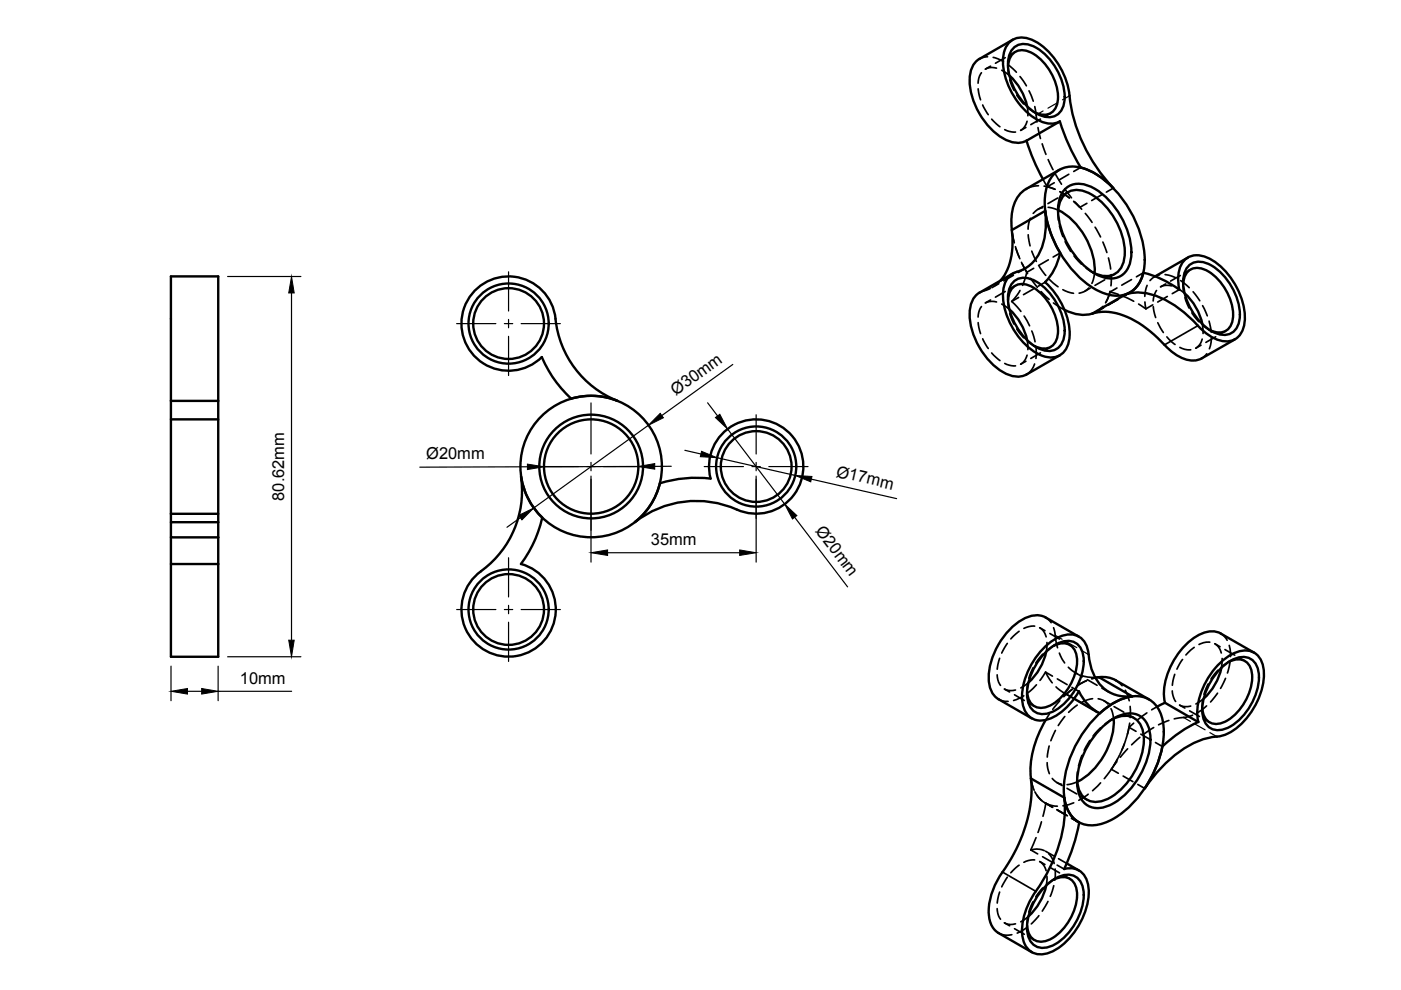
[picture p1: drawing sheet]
<svg xmlns="http://www.w3.org/2000/svg" width="297mm" height="210mm" viewBox="0 0 297 210" stroke-linecap="round" stroke-linejoin="round" font-family="sans-serif">
<defs><g id="words">
<g font-size="3.5">
<text x="143.3" y="83.9" transform="rotate(-36 143.3 83.9)">Ø30mm</text>
<text x="90.4" y="97.4">Ø20mm</text>
<text x="177.1" y="101" transform="rotate(13 177.1 101)">Ø17mm</text>
<text x="60.3" y="106.2" transform="rotate(-90 60.3 106.2)">80.62mm</text>
<text x="172.8" y="112.5" transform="rotate(53 172.8 112.5)">Ø20mm</text>
<text x="138" y="115.6">35mm</text>
<text x="50.9" y="145">10mm</text>
</g>
</g></defs>
<!-- layer: Visible -->
<g fill="none" stroke="#000" stroke-width=".51">
<path d="M207.7 12.5a5 5 0 0 0-2.1 4.6 15.3 15.3 0 0 0 7.9 12.7 4.7 4.7 0 0 0 4.1 0M213.7 14a3.1 3.1 0 0 1 1.4-2.9 3.1 3.1 0 0 1 3.2-.1 11.3 11.3 0 0 1 6 10.4 3.1 3.1 0 0 1-1.7 2.7 3.1 3.1 0 0 1-3.3-.3M214 16a12.4 12.4 0 0 1 3.8 6.5M214.7 8.4l-7.1 4.1M214.9 10.2a3.9 3.9 0 0 1 4.8-.1 12.9 12.9 0 0 1 6 11.5 3.4 3.4 0 0 1-5 2.9 12.6 12.6 0 0 1-6.9-12l.2-.9zM217.6 29.8a42.7 42.7 0 0 0 3.5 8.2M223.8 36.6a6.3 6.3 0 0 1 7.1-.5 22.7 22.7 0 0 1 11.3 14.8 11.6 11.6 0 0 1-1.1 9.8 6.1 6.1 0 0 1-7.8 1.2 22.7 22.7 0 0 1-11.3-14.8 11.6 11.6 0 0 1 1.1-9.8zM224.6 36l-7.1 4.1a7.3 7.3 0 0 0-3.1 6.3l.1 2.4M224.7 25.8a5.2 5.2 0 0 1-5.5-.9 15.5 15.5 0 0 1-6.5-12.6 4 4 0 0 1 5-4.2 13.4 13.4 0 0 1 7.9 7.8 16.1 16.1 0 0 1 1.3 5.8 34.5 34.5 0 0 0 9.1 18.2M224.7 25.8l-7.1 4M224.7 25.8a44.2 44.2 0 0 0 4.4 9.7 14.6 14.6 0 0 1 6.9 4.4M225.9 40a4.6 4.6 0 0 1 5.1-.5 16.5 16.5 0 0 1 8.8 15.2 4.4 4.4 0 0 1-6.6 3.8 16.5 16.5 0 0 1-8.8-15.2 5.4 5.4 0 0 1 1.5-3.3z"/>
<path d="M214.7 58l-7.1 4.1M214.9 59.8a3.9 3.9 0 0 1 4.8-.1 12.9 12.9 0 0 1 6 11.5 3.4 3.4 0 0 1-5 2.9 12.6 12.6 0 0 1-6.9-12l.2-.9zM215.6 57.6a4.2 4.2 0 0 0-2.9 3.9 15.2 15.2 0 0 0 7.4 13.5 4.4 4.4 0 0 0 5.5-.4 8.4 8.4 0 0 0 .5-7.8 16.7 16.7 0 0 0-4.5-7 12.1 12.1 0 0 0 3.2-6.2 23.3 23.3 0 0 1-3.2-8.9l-7.1 4.1a13.7 13.7 0 0 1-2.4 10.7M221.6 44.7a14.5 14.5 0 0 1-1.9 10 7.3 7.3 0 0 1-4.1 2.9M224.3 44.9a4.3 4.3 0 0 1 3.4-4.6 8 8 0 0 1 6.5 3.2 15.1 15.1 0 0 1 4.2 11 4 4 0 0 1-5.7 3.7l-1-.4M224.4 44.5a15.2 15.2 0 0 1 7.7 13.4M242.4 57.8a20.7 20.7 0 0 1 7.6 3.6 6.9 6.9 0 0 1 1.4-6.5 4.7 4.7 0 0 1 5.6 .2 15.2 15.2 0 0 1 6.9 13.4 4 4 0 0 1-6.2 3.4 13.8 13.8 0 0 1-4.9-4.1 18.7 18.7 0 0 0-10.9-5.8l-2.2 .1-1 .3a6 6 0 0 0 3.7-4.6zM251.9 54.6l-7 4M252 56.4a3.9 3.9 0 0 1 4.9-.1 12.9 12.9 0 0 1 5.9 11.5 3.4 3.4 0 0 1-5 2.9 12.6 12.6 0 0 1-6.9-12l.3-.9zM207.7 62.1a5 5 0 0 0-2.1 4.5 15.3 15.3 0 0 0 7.9 12.7 4.7 4.7 0 0 0 4.1 .1l7.1-4.1M213.7 63.6a3.1 3.1 0 0 1 1.4-2.9 3.1 3.1 0 0 1 3.2-.1 11.3 11.3 0 0 1 6 10.3 3.1 3.1 0 0 1-1.7 2.8 3.1 3.1 0 0 1-3.3-.3M214 65.6a12.4 12.4 0 0 1 3.8 6.5"/>
<path d="M225.7 65.7a7.8 7.8 0 0 0 5.9 .8M238.7 62.4l-7.1 4.1a11.8 11.8 0 0 1 9.8 2l3.2 2.4 2.3 2.2M246.9 73.1a8.4 8.4 0 0 0 6.5 3.3l1.4-.4M250.9 60.2a3.1 3.1 0 0 1 1.3-2.9 3.1 3.1 0 0 1 3.2-.1 11.3 11.3 0 0 1 6 10.3 3.1 3.1 0 0 1-1.7 2.8 3.1 3.1 0 0 1-3.2-.3M251.2 62.2a12.4 12.4 0 0 1 3.7 6.5M261.9 71.9l-7.1 4.1M36.2 85v-26.4h10.1v26.4M36.2 85v3.9M36.2 85h10.1M46.3 88.9v21.8M46.3 85v3.9h-10.1v20M130.9 85a21.3 21.3 0 0 1-13.3-18.6 10 10 0 0 0-13.7-7 10 10 0 0 0-4.4 14.8 10 10 0 0 0 15.4 1.5 25.2 25.2 0 0 0 6.2 8.8 15 15 0 0 1 9.8 .5"/>
<path d="M36.2 113.9v25.3h10.1v-19.6M36.2 108.9v1.8M36.2 119.6h10.1M36.2 108.9h10.1M46.3 113.9v5.7M46.3 110.7v3.2M46.3 110.7h-10.1v3.2h10.1M110.5 101.1a15.3 15.3 0 0 0 4.5 8.7 25.7 25.7 0 0 1-4.5 9.8 10 10 0 0 1 6.2 14.3 10 10 0 0 1-15.4 2.9 10 10 0 0 1 .7-15.7 21.1 21.1 0 0 0 8.5-20M150.7 101.5a10 10 0 0 1 9.3-12.6 10 10 0 0 1 10.1 12 10 10 0 0 1-13.9 7.1M150.7 101.5a26.1 26.1 0 0 0-10.8 1 15 15 0 0 1-5.3 8.2M156.2 108.1a21 21 0 0 0-21.6 2.6M221.8 138.2a12.4 12.4 0 0 1-3.7 6.5"/>
<path d="M222 138a6 6 0 0 1 5.3-2 3.9 3.9 0 0 1 2.5 4.2 12.9 12.9 0 0 1-7 10.9 3.4 3.4 0 0 1-5-2.9 12.8 12.8 0 0 1 4.2-10.2zM223.4 136.9a3.1 3.1 0 0 1 3.2-.3 3.1 3.1 0 0 1 1.7 2.8 11.3 11.3 0 0 1-6 10.3 3.1 3.1 0 0 1-3.2-.1 3.1 3.1 0 0 1-1.3-2.9M228.7 135l-7-4.1a5 5 0 0 0-5 .5 15.3 15.3 0 0 0-7 13.3 4.7 4.7 0 0 0 2 3.5l7.1 4.1M230.8 138.8a4.1 4.1 0 0 0-6.2-3.8 15.2 15.2 0 0 0-7.9 13.2 4.4 4.4 0 0 0 3.3 4.5 8.2 8.2 0 0 0 6.6-3.2l2.2-2.9a9.6 9.6 0 0 0 4.4 4.6 13.2 13.2 0 0 1 6.9-3.6M230.8 138.7a9.5 9.5 0 0 0 5 8.4 8.3 8.3 0 0 0 4.3 .5M265.9 138.4l-7.1-4.1a5 5 0 0 0-5 .5 15.2 15.2 0 0 0-7 13.3l.2 .9M221.7 152.7a20.6 20.6 0 0 0-3.1 12.3M227.7 148.1l4.9 2.9M232.8 151.6a11.5 11.5 0 0 1 9-3.9 6.2 6.2 0 0 1 4.9 6.1 22.8 22.8 0 0 1-7.2 17.2 11.5 11.5 0 0 1-9 3.9 6.2 6.2 0 0 1-4.9-6.1 22.8 22.8 0 0 1 7.2-17.2zM233 143.6l-.8 .1M233 143.6l7.1 4.1M233 143.6h1.3l1.7 .4 7.6 4.3"/>
<path d="M233.3 154.5a9.3 9.3 0 0 1 6.8-3.2 4.4 4.4 0 0 1 3.8 4.3 16.5 16.5 0 0 1-8.8 15.2 4.4 4.4 0 0 1-6.7-3.9 16.5 16.5 0 0 1 4.9-12.4zM235.8 152.5a4.3 4.3 0 0 1 5.7 .6 8 8 0 0 1 .5 7.3 15.1 15.1 0 0 1-7.4 9.1 4 4 0 0 1-6.1-3l-.1-1.1M236.1 152.4a15.2 15.2 0 0 1-7.7 13.4M247 149l7.1 4.1M247 149l-1.7 .8M254.1 153.1a28 28 0 0 0-7.7 5.2 24.4 24.4 0 0 1-3.7 8.8M254.1 153.1a13.8 13.8 0 0 1 3.5-11.4 9.6 9.6 0 0 1 6.4-3.8 4.1 4.1 0 0 1 4 4.4 15 15 0 0 1-8.3 13.5l-.8 .3a17.4 17.4 0 0 0-11 5.1l-3.2 3.3-2 2.7M259 141.6a12.4 12.4 0 0 1-3.8 6.5M259.2 141.4a6 6 0 0 1 5.3-2 3.9 3.9 0 0 1 2.4 4.2 12.9 12.9 0 0 1-7 10.9 3.4 3.4 0 0 1-4.9-2.9 12.8 12.8 0 0 1 4.2-10.2zM260.5 140.3a3.1 3.1 0 0 1 3.2-.3 3.1 3.1 0 0 1 1.7 2.8 11.3 11.3 0 0 1-5.9 10.3 3.1 3.1 0 0 1-3.3-.1 3.1 3.1 0 0 1-1.3-2.9M225.7 169.1a6.8 6.8 0 0 0 3.1 5.3 39 39 0 0 1-3.2 9.9 3.8 3.8 0 0 1 5.1 3.1 14.2 14.2 0 0 1-4 11.6 9.1 9.1 0 0 1-6.3 3.3 3.9 3.9 0 0 1-3.6-3.8 13.9 13.9 0 0 1 2.8-9.5 31.3 31.3 0 0 0 6.2-18.6l-.2-1.3-7-4a29.4 29.4 0 0 1-5.4 18.9 15 15 0 0 0-3.5 10.3 4.5 4.5 0 0 0 2 3.5l7.1 4.1M221.8 187.8a12.4 12.4 0 0 1-3.7 6.5"/>
<path d="M222 187.6a6 6 0 0 1 5.3-2 3.9 3.9 0 0 1 2.5 4.2 12.9 12.9 0 0 1-7 10.8 3.4 3.4 0 0 1-5-2.8 12.8 12.8 0 0 1 4.2-10.2zM223.4 186.5a3.1 3.1 0 0 1 3.2-.3 3.1 3.1 0 0 1 1.7 2.7 11.3 11.3 0 0 1-6 10.4 3.1 3.1 0 0 1-3.2-.1 3.1 3.1 0 0 1-1.3-2.9M226.2 183.1l2.5 1.5"/>
<circle cx="107.8" cy="68.6" r="8.5"/>
<circle cx="107.8" cy="68.6" r="7.5"/>
<circle cx="125.3" cy="98.9" r="15"/>
<circle cx="125.3" cy="98.9" r="11"/>
<circle cx="125.3" cy="98.9" r="10"/>
<circle cx="160.3" cy="98.9" r="8.5"/>
<circle cx="160.3" cy="98.9" r="7.5"/>
<circle cx="107.8" cy="129.2" r="8.5"/>
<circle cx="107.8" cy="129.2" r="7.5"/>
</g>
<!-- layer: Hidden -->
<g fill="none" stroke="#000" stroke-width=".36">
<path d="M207.4 18.8l.5 2.4M208.1 15.4l-.6 1.2-.1 1M209.4 12l-.8 .1-1 .4M210 14l-1.1 .7M210.6 12.2l2.1 .9M211.3 14.4a2.95 2.95 0 0 0-2.3 .2M212.4 14.9l1.6 1.1M213.1 12.2l-2 1.2M213.7 13.6v.8M213.7 14l.1 1.8M213.7 13.7l1.8 1.6M214.1 16.9l.9 2.2"/>
<path d="M215.3 11l-1.2 .6M216.3 16.2l1.3 2M218.2 19.3l.9 2.2M208.3 22.3l1.2 2M210.2 25.3l1.8 1.6M213 27.5l1 .4 1.3 .1M215.6 20.2l1.4 1.8M217.5 27l-1.1 .7M217.8 25.7l-.4 1-1 .9M217.8 22.6l.1 1.9M217.9 22.9l1.4 .9M219 23.6l.7 .4"/>
<path d="M219.4 22.6l.5 3.3M220.1 27l.5 2.4M220.2 39.4h-.2a5.2 5.2 0 0 0-2.5 .7M220.6 25.2l-2.1 1.2M221 30.5l.8 2.2M221.1 38l.9 1.6M221.4 39.5l2.2 .6M222.2 33.8l1.1 2.2M222.8 24l-1.2 .7M223.5 38.7l-1.5 .9 1.7 .5M223.8 37l1.3 2.1M226.6 36.9l-2 1.3"/>
<path d="M229.1 35.5l-1.5 .9M236 39.9l-1.4 .8M212.1 59.5l-1.1 1.1M214.9 58.4l-2.1 1.2M215 51.1l-.5-2.3 .6 2.7M215.3 52.3l.8 2.2M215.4 52.6l.8 2.3M216.6 55.6l1.1 2.1M216.7 55.9l1.2 2.1M217.4 56.9l-1.5 .9M217.7 57.7l-.9 2.8M218 49.8l.4 2.3"/>
<path d="M218.5 46.3l-.4 1.1-.1 1.2M218.5 59l1.4 1.9M218.8 53.2l.9 2.2M219.2 56.9l-1.5 .8M220.3 56.5l1.4 1.9M221 44l-.2 .1a3.3 3.3 0 0 0-1.7 1.1M221.1 43.8l-1.1 .6M221.6 59.9l-1.5 .8M222.2 44l2.1 .5M222.3 55.1l-2.1 1.2M222.5 59.3l1.8 1.5M224.2 42l-2 1.2"/>
<path d="M224.3 45l.1 1.7M224.3 44.5v.8M224.6 47.9l.7 2.3M224.7 40.6l2 1.3M224.8 40.7l2 1.3M224.8 53.7l-1.5 .8M225.7 40l1.5 1.9M225.8 51.2l1.2 2.1M226.4 40.7l-1.1 .7M227.6 42.7l1.7 1.7M227.7 42.7l1.3 1.3M227.7 54.3l1.6 1.7"/>
<path d="M227.9 42.9l1.1 1.1M230.1 45.2l1.4 2M230.2 56.8l1.5 1M230.4 43.1l-1.4 .9M231.4 57.6l.7 .4M232.1 57.9l-.6 2.2M232.2 48.2l1.1 2M233.5 41.3l-2 1.2M233.8 51.3l.9 2.2M234.2 59.3l-2 1.2M235 54.7l.5 2.3M235.6 58.2l-.1 2.4"/>
<path d="M236.4 58.1l-1.1 .6M239.9 59.3l-2.1 1.2M242.4 57.8l-1.5 .9M244.9 58.6l-.1 .1M245.8 58.3l-1.2 .5-.8 .7M247 58.2l.8 .1 1.5 .6M250.3 58.4l-2.1 1.2M250.3 59.5l1.8 1.5M250.8 59.8v.8M252.4 57.2l-1.1 .6M207.4 68.4l.5 2.3M208.1 65l-.4 .7-.3 1.5"/>
<path d="M208.3 71.8l1.2 2.1M210 61.2l-2.4 .9M210 63.6l-1.1 .6M210.2 74.8l1.8 1.6M211.3 64l-1.1-.1-1.2 .3M211.8 60.1l-1.5 .9M212.4 64.5l1.6 1.1M213 77.1l1 .3 1.3 .2M213.1 61.8l-2 1.2M213.7 63.2v.8M213.7 63.6l.1 1.7M214.1 66.5l.9 2.2"/>
<path d="M214.5 63.9l2 2.1M215.3 60.6l-1.2 .6M215.6 69.7l1.4 1.9M216 63.1l-1.5 .8M216.3 61.6l-1.8 2.3M217.1 67l1.2 2.1M217.5 76.6l-1.1 .6M217.8 75.3l-.2 .5a2.73 2.73 0 0 1-1.2 1.4M217.8 72.1l.1 2M217.9 72.4l1.4 1M218.8 70.2l.7 2.3M219 73.2l.7 .4"/>
<path d="M219.1 61.3l-2.1 1.2M219.4 77.2l-.6 1.1-1.2 1.1M219.6 73.6v2.4M220.6 74.8l-2.1 1.2M220.7 61.8l1.7 1.7M222.8 73.6l-1.2 .6M223.4 64.2l2.3 1.5M225.3 61.4l1.2 .5 1.1 .3M230.8 61.1l-.1 .1a3.2 3.2 0 0 1-1.9 1M231.1 61.1l-1.1 .6M233.8 65l-1.1 .9-1.1 .6a4.9 4.9 0 0 0 2.1-1.3M234 65.2l-1.5 .9"/>
<path d="M235.3 61.9l1.8 .5M235.3 61.9l-.9 2.3M235.4 61.8l-.9 2.2M236.8 61.1l-1.5 .8M237.1 63.5l-2.1 1.1M238.2 62.8l2.2 1.1M239.6 62l-1.5 .9M241.4 64.5l1.6 1M242.7 64l.3 1.5M243.2 60.5l-.5 2.3M244.4 64.6l-1.4 .9M244.5 65l.5 2.3"/>
<path d="M245.2 61.6l-.5 1.2-.2 1M245.5 68.4l1.2 2.1M247.2 60.2l-1.2 .6M247.4 71.4l1.7 1.6M247.5 62.9l-2.1 1.1M248.4 60.6l-1-.1-1.3 .3M249.5 61.1l1.7 1.1M250 61.4l-1.5 .9M250.1 73.7l1 .4 1.4 .1M250.8 60.2l.2 1.7M251.2 63.1l.9 2.2M252.7 66.3l1.5 1.9"/>
<path d="M253 61.9l1.4 1.9M254.6 73.2l-1.1 .6M254.9 71.9a3 3 0 0 1-1.3 1.9M254.9 68.7l.2 2M255 64.8l1 2.2M255 69l1.5 1M255.9 75l-1.1 1M256.1 69.8l.7 .4M256.3 68.1l.5 2.3M256.8 71.6v1l-.4 1.3M257.7 71.4l-2 1.2M259.9 70.2l-1.1 .6"/>
<path d="M211.9 139.6l-.5 2.3M213.6 136.4l-1.2 2.1M216.1 133.9l-1.8 1.6M219.4 132.8l-1.3 .1-1 .3M220.4 133.1l1.2 .6M220.5 133.1l.6 .6 .7 1.3M221.1 138.7l-1.5 1.9M221.7 130.9l1.2 1.1M222 136.2l-.2 2M222.6 134.3l2 1.2M223.4 136.9l-1.4 1M223.4 133.1l.8 4.2"/>
<path d="M223.7 136.7l-.7 .4M224.6 138.5l1.1 2.1M225.7 136.1l1.1 .7M250.7 139.8l-1.2 2.1M253.2 137.3l-1.8 1.6M256.5 136.2l-1.3 .1-1 .3M257.6 136.5l1.1 .6M257.6 136.5l.3 .3a3 3 0 0 1 1 1.6h.1M258.8 134.3l.8 .7 .6 .8M259.1 139.6l-.1 2M259.7 137.7l2.1 1.2M260.6 136.8l.3 2.4"/>
<path d="M262.8 139.5l1.1 .7M211.4 143.1l.3 1.5 .4 .7M211.7 148.2l.9 .4 1.1 .1M212.9 146.1l1.2 .6M213 146.1l1.3 .3 1-.1M215.1 147.3l2.1 1.2M217.1 147.5l-2.2 1M217.7 146.3v.8M217.9 145l-.1 1.7M218.1 144.7l-1.7 1.2M218.2 149.1l1.1 .6M219 141.6l-.9 2.2"/>
<path d="M219.8 145.2l-1.8 1.6M221.7 142.5l1.4 2.3M221.7 142.5l-1.2 1.8M221.7 142.5l1.4 .9M222.4 158.2l-.4 2.3M222.5 151.4l-.8 1.3M223.8 154.9l-1 2.1M223.9 145.6l2.2 1.6M224.2 143.9l2.1 1.3M224.7 148.6l-1.5 1.8M225.6 146.9l2.1 1.2M225.8 151.9l-1.4 1.9"/>
<path d="M226.5 141.5l1.9 1.4M227.3 145.7l1.4 .9M227.3 146.2l-1.2 1 1.5 .8M227.3 146.1l-1.8 1.6M228 142.7l1.5 .8M228.4 149.5l-1.8 1.5M228.6 148.6l2.1 1.2M229.5 143.3l1.1 .2 1.6 .2M230.4 144.3l-2.1 1.2M230.5 144.1l2.1 1.2M231.1 157l-1.2 2.1M231.5 143.9l1.5-.3-1.5 .3"/>
<path d="M231.6 148.1l-1.1 .3-1.1 .5M231.7 150.4l1.5 .8M232.8 148.2h.1a3.2 3.2 0 0 1 2 1.1M233.4 154.3l-1.6 1.8M233.6 145.9l1.5 .8M234.1 148.6l1.1 .6M235.5 150.3l.6 2.1M235.8 152.6l-1.5 .9M236.1 152.3l-.7 .5M236.2 149.8l2.1 1.2M236.6 144.2l1.3 1.2M238.4 157.7l-1 2.2"/>
<path d="M238.6 146.4l.8 2.2M238.7 156.8l-.9 2.2M239.1 158.8l-1.6 1.8M239.3 151.6l1.1 .6M239.4 154.2l-.6 2.4M239.4 154.2l1.5 .9M239.5 153.3l-.5 2.4M239.6 149.8v2.3M240.3 153.3l-.9 .9M241.7 156.3l-1.8 1.6M241.9 155.7l2 1.1M243.2 151.1l-1.9 1.5"/>
<path d="M244.6 154.3l-2 1.3M245 157.4l1.4 .9M245.3 149.9l-1.1 .6M247.8 152.8l-2.2 .9M248.5 146.5l.2 1 .6 1.2M249.1 143l-.5 2.3M250.1 149.5l1.1 .6M250.1 149.5l1.3 .3 1.1-.1M252.2 150.7l2.1 1.2M252.9 151.6l-1.4 .5-2.5 .3M254.9 149.7v.8M255 148.4l-.1 1.7"/>
<path d="M255.2 148.1l-1.6 1.2M255.3 152.5l1.1 .7M255.8 149.7l-1.9 1.4M256.2 145l-.9 2.2M258.1 147l-1.4 1.8M258.2 142.1l-1.4 1.9M259.8 143.8l-1 2.2M260.5 140.3l-1.4 1M260.8 140.4l-.6 2.3M260.9 140.1l-.7 .4M219 166.8l-.4-1.7 .7 2.4M219.4 167.9l.8 1.2 .7 .6"/>
<path d="M219.7 177.6l-1.2 2.6M219.8 168.6a4.7 4.7 0 0 0 1.9 1.7M220.8 174.2l-.7 2.3M221.6 170.2l1.5 .9M221.7 170.3l-.6 2.8M221.7 170.3l1.5 .9M221.9 170.4l1.1 .4 1.2 .1M222 161.7l.1 1.2 .4 1.1M223.1 165.1a3.2 3.2 0 0 0 2 1.2M224.1 165.9l1.1 .7M224.1 171.7l2 1.2M224.2 171.8l2.1 1.2"/>
<path d="M226.2 167.1l2.1 1.2M227.2 173.5l1.4 .8M227.3 173.6l1.5 .8M227.6 170.2l-2.2 .7M228.4 165v.8M228.4 165.8l-2.1 .6M228.5 163.6l-.1 1.8M229.3 168.9l1.1 .7M229.4 160.2l-.7 2.2M230.7 168.4l-2 1.3M233.3 166l-1.7 1.7M235.6 163.2l-1.5 1.9"/>
<path d="M235.6 163.1l1.5 .8M236.8 161.5l-1.2 1.6M236.9 161l-1.3 2.1M237.4 160.1l-1.2 2.1M238.1 164.5l2.1 1.2M241.2 166.3l1.5 .9M211.4 192.7l.2 1 .5 1.2M211.7 197.8a3.9 3.9 0 0 0 2.8 .4M211.9 189.1l-.5 2.4M212.9 195.7l1.2 .6M213 195.7a2.82 2.82 0 0 0 2.3 .2M213.6 186l-1.2 2"/>
<path d="M215.1 196.9l2.1 1.2M216.1 183.4l-1.8 1.7M217.7 196.7l-2 1.1M217.7 195.9v.8M217.9 194.6l-.1 1.7M218.1 194.3l-1.7 1.1M218.2 198.7l1.1 .6M218.5 180.2l1.3-.2 1.6 .4M218.5 180.2l1.5 .9M219 191.2l-.9 2.2M219.4 182.3l-1.3 .1-1 .4M220.3 194.1l-1.6 1.8"/>
<path d="M220.4 182.7l1.2 .6M220.5 182.7l.9 .9 .4 1M221 181.6l2.1 1.2M221.1 188.3l-1.5 1.9M221.7 180.5l1.7 1M222 185.8l-.2 2M222.2 191.1l-1.2 2.1M222.4 181l.5 .8 .6 1.3M222.6 183.9l2 1.2M223.4 186.5l-1.4 1M223.4 187.8l-.7 2.2M223.7 184.2l-.1 2.4"/>
<path d="M223.7 186.3l-.7 .4M224.1 183.4l1.5 .9M224.4 182.1l1.8 1M225.7 185.7l1.1 .6"/>
</g>
<!-- layer: Visible Narrow -->
<path d="M254 69.1l-7.1 4M212.6 184.9l7 4.1" fill="none" stroke="#000" stroke-width=".36"/>
<!-- layer: Hidden Narrow -->
<path d="M221.1 23.5l-1.4 .9M224.3 21.8l-2.1 1.1M226.8 20.3l-1.5 .9M213.1 59.1l-2.1 1.2M215.6 57.7l-1.5 .8M210 60.9l-1.5 .8M223.7 134.7l1.5 .8M226.2 136.1l2.1 1.2M229.3 137.9l1.5 .9M250.9 152.1l1.5 .9M253.4 153.6l2.1 1.1M256.5 155.3l1.5 .9" fill="none" stroke="#000" stroke-width=".25"/>
<!-- layer: Dimensions -->
<g fill="none" stroke="#000" stroke-width=".25">
<path d="M48.3 58.6h15.5M61.8 62.1v73.6M155.4 77.3l-15.1 10.8M111.8 99l-22.8 .1M135.3 98.9l-20 .1M137.5 90.2l-24.3 17.5M142.3 98.9h-3.5M145.2 95.5l3.4 .8M150 85.4l2.1 2.8M152 97l16.6 3.8M154.3 91l12.1 15.9M110.3 109.8l-2.8 2"/>
<path d="M125.3 100.9v18.3M128.8 117.2h28M160.3 100.9v18.3M168.5 109.7l11.2 14.7M172 101.6l18.1 4.1M48.3 139.2h15.5M36.3 141.2v7.4M39.8 146.6h3M46.2 141.2v7.4M46.2 146.6h15.6"/>
</g>
<g fill="#000" stroke="#000" stroke-width=".21">
<path d="M61.8 58.6l.6 3.5h-1.2zM111.8 98.4l3.5 .6-3.5 .6zM135.3 98.9l3.5-.6v1.2zM140 87.6l.7 1-3.2 1.6zM148.7 95.7l3.3 1.3-3.5-.2zM151.7 88.5l.9-.7 1.7 3.2zM110 109.3l3.2-1.6-2.5 2.5zM125.3 117.2l3.5-.6v1.2zM156.8 116.6l3.5 .6-3.5 .6zM166.4 106.9l2.6 2.4-1 .7zM168.6 100.8l3.5 .2-.2 1.2zM61.2 135.7h1.2l-.6 3.5z"/>
<path d="M36.3 146.6l3.5-.6v1.2zM42.8 146l3.4 .6-3.4 .6z"/>
</g>
<!-- layer: Center Lines -->
<g fill="none" stroke="#000" stroke-width=".25">
<path d="M107.8 57.6v8.3M96.8 68.6h8.3M106.9 68.6h1.8M107.8 67.7v1.8M107.8 71.3v8.3M110.5 68.6h8.3M111.8 98.9h10.8M124.4 98.9h1.8M125.3 85.4v10.9M125.3 98v1.8M128 98.9h10.8M149.3 98.9h8.3"/>
<path d="M159.4 98.9h1.8M160.3 87.9v8.4M160.3 98v1.8M163 98.9h8.3M107.8 118.3v8.3M125.3 101.6v10.8M160.3 101.6v8.3M96.8 129.2h8.3M106.9 129.2h1.8M107.8 128.3v1.8M107.8 131.9v8.3M110.5 129.2h8.3"/>
</g>
<use href="#words"/>
</svg>
